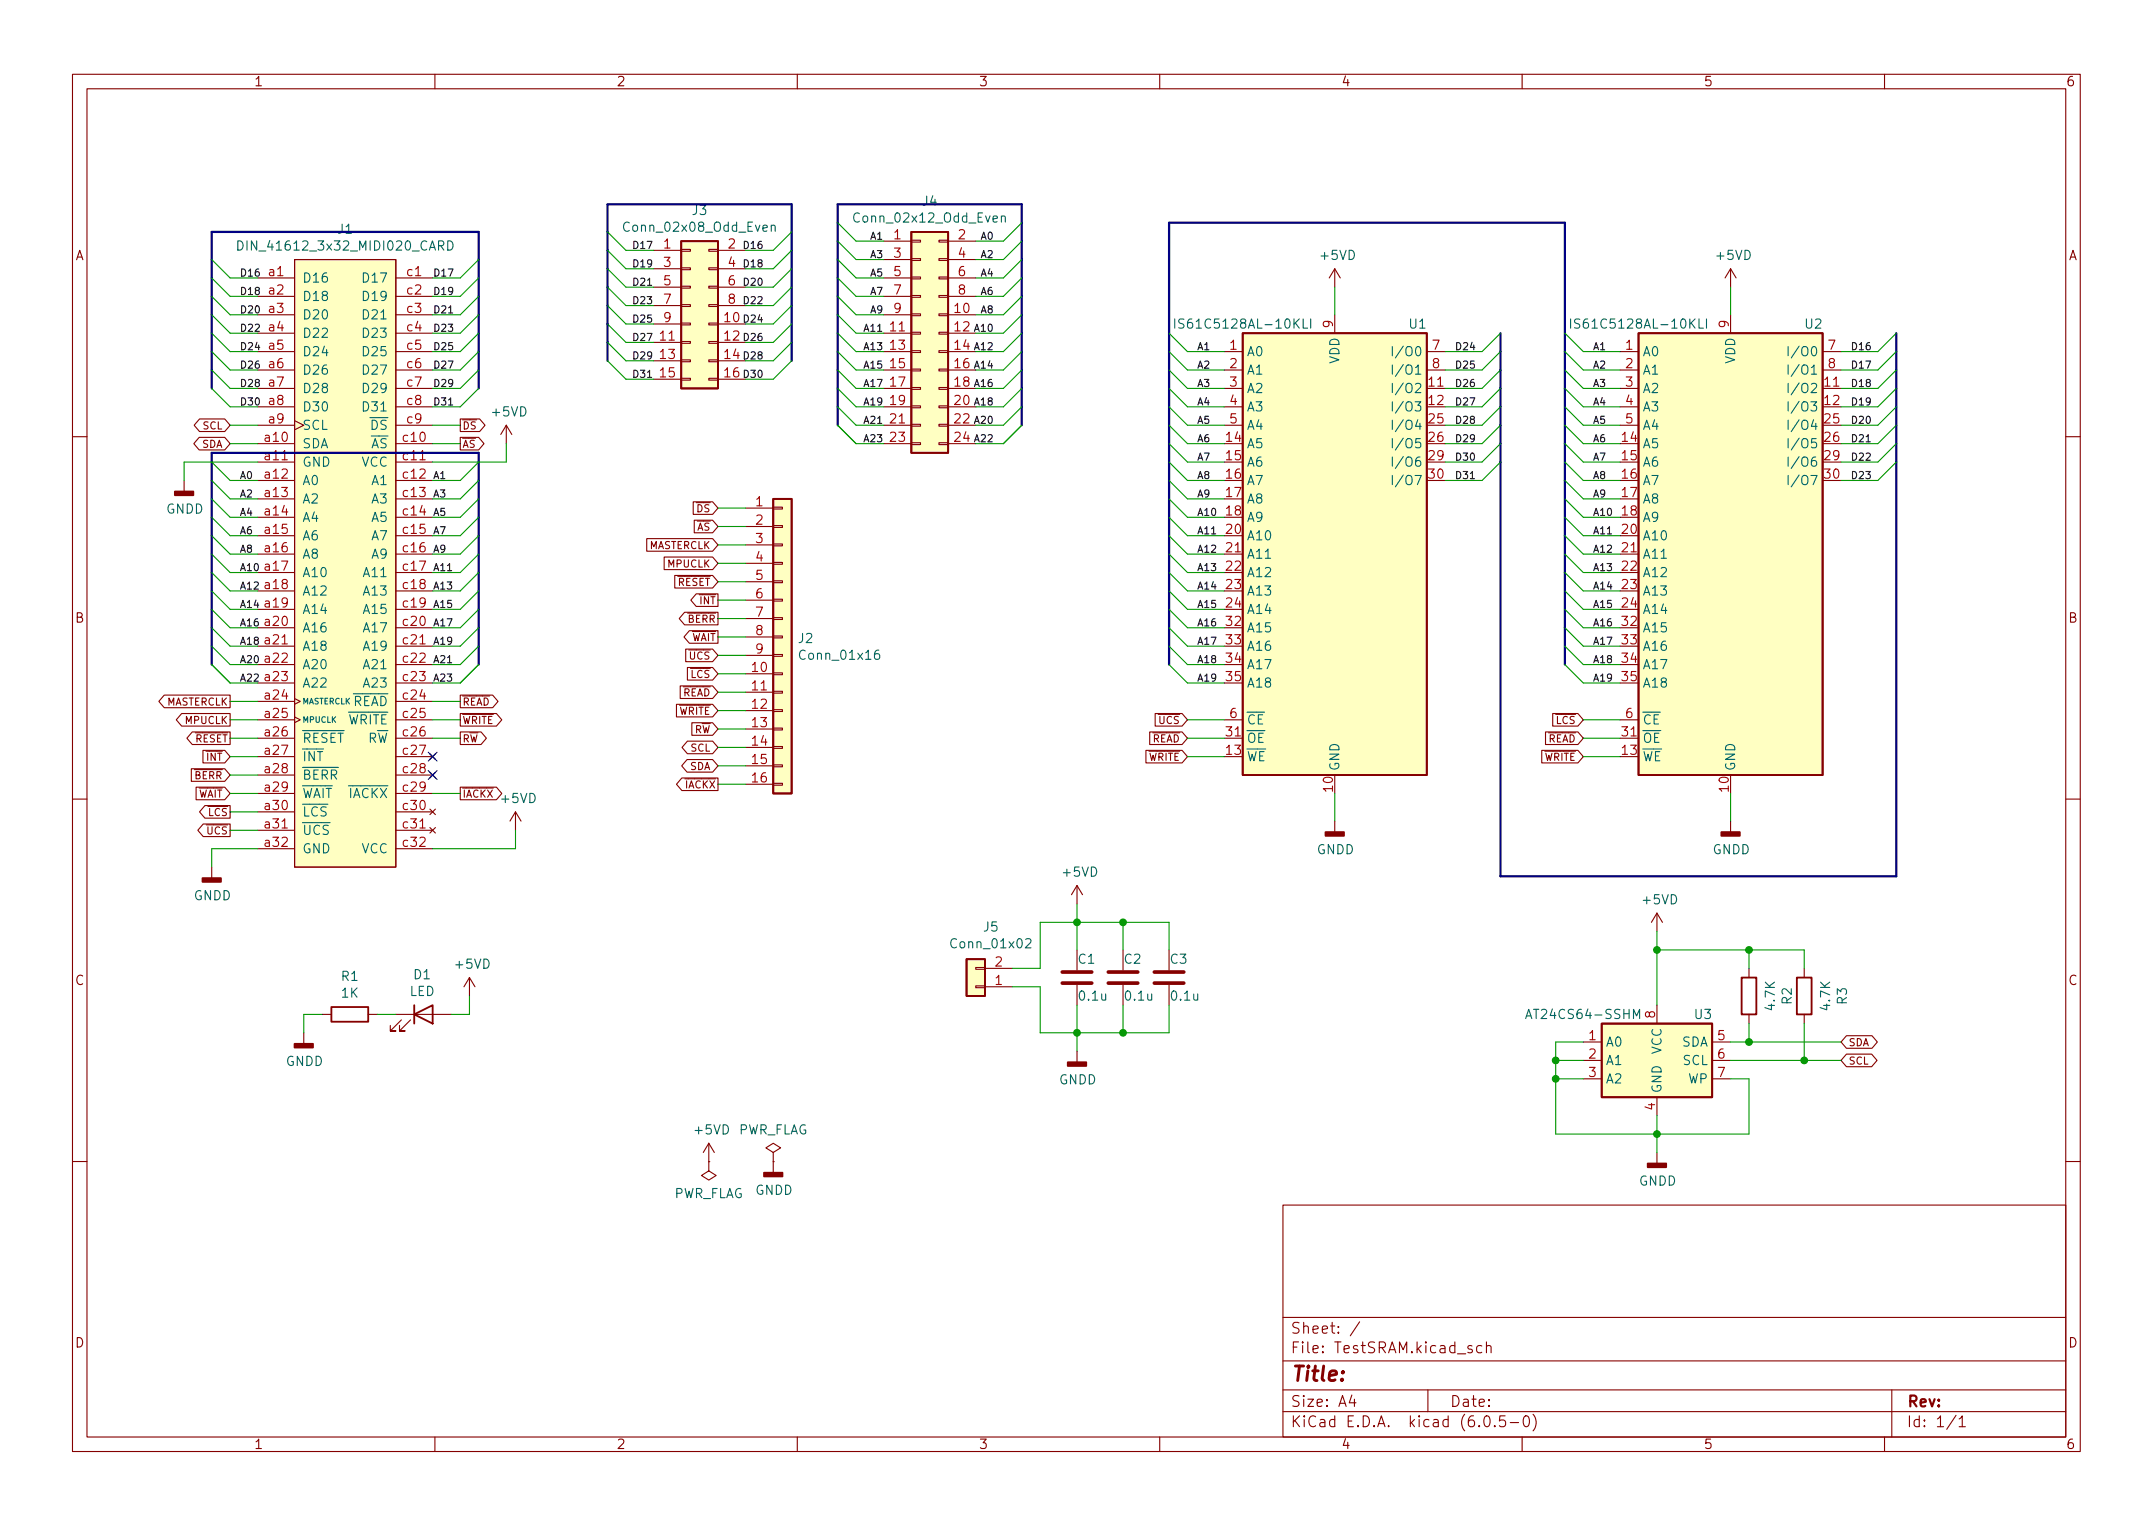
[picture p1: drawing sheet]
<svg xmlns="http://www.w3.org/2000/svg" width="297mm" height="210mm" viewBox="0 0 297 210" stroke-linecap="round" stroke-linejoin="round" font-family="sans-serif">
<defs><g id="words">
<text font-size="2.8" fill="#840000" x="178" y="190.6">Title:</text>
<g font-size="2.1" fill="#840000">
<text x="178" y="184">Sheet: /</text>
<text x="178" y="186.7">File: TestSRAM.kicad_sch</text>
<text x="178" y="196.9">KiCad E.D.A. kicad (6.0.5-0)</text>
<text x="178" y="194.1">Size: A4</text>
<text x="200" y="194.1">Date:</text>
<text x="263" y="194.1">Rev:</text>
<text x="263" y="196.9">Id: 1/1</text>
</g>
<g font-size="1.8" fill="#840000">
<text x="35" y="11.9">1</text>
<text x="85" y="11.9">2</text>
<text x="135" y="11.9">3</text>
<text x="185" y="11.9">4</text>
<text x="235" y="11.9">5</text>
<text x="285" y="11.9">6</text>
<text x="10.3" y="35.9">A</text>
<text x="285.3" y="35.9">A</text>
<text x="10.3" y="85.9">B</text>
<text x="285.3" y="85.9">B</text>
<text x="10.3" y="135.9">C</text>
<text x="285.3" y="135.9">C</text>
<text x="10.3" y="185.9">D</text>
<text x="285.3" y="185.9">D</text>
<text x="35" y="199.9">1</text>
<text x="85" y="199.9">2</text>
<text x="135" y="199.9">3</text>
<text x="185" y="199.9">4</text>
<text x="235" y="199.9">5</text>
<text x="285" y="199.9">6</text>
</g>
<g font-size="1.8" fill="#006464">
<text x="95.5" y="29.7">J3</text>
<text x="127.3" y="28.4">J4</text>
<text x="33.8" y="34.6">DIN_41612_3x32_MIDI020_CARD</text>
<text x="46.6" y="32.3">J1</text>
<text x="86.4" y="32">Conn_02x08_Odd_Even</text>
<text x="118.2" y="30.7">Conn_02x12_Odd_Even</text>
<text x="182.3" y="35.9">+5VD</text>
<text x="236.9" y="35.9">+5VD</text>
<text x="41.7" y="39">D16</text>
<text x="41.7" y="41.5">D18</text>
<text x="50.3" y="39">D17</text>
<text x="50.3" y="41.5">D19</text>
<text x="41.7" y="44.1">D20</text>
<text x="41.7" y="46.6">D22</text>
<text x="50.3" y="44.1">D21</text>
<text x="50.3" y="46.6">D23</text>
<text x="163.1" y="45.3">IS61C5128AL-10KLI</text>
<text x="194.4" y="45.3">U1</text>
<text x="217.8" y="45.3">IS61C5128AL-10KLI</text>
<text x="249.1" y="45.3">U2</text>
<text x="41.7" y="49.1">D24</text>
<text x="41.7" y="51.7">D26</text>
<text x="50.3" y="49.1">D25</text>
<text x="50.3" y="51.7">D27</text>
<text x="172" y="49.1">A0</text>
<text x="172" y="51.7">A1</text>
<text x="184.8" y="50.2" transform="rotate(-90 184.8 50.2)">VDD</text>
<text x="193" y="51.7">I/O1</text>
<text x="226.6" y="49.1">A0</text>
<text x="226.6" y="51.7">A1</text>
<text x="239.4" y="50.2" transform="rotate(-90 239.4 50.2)">VDD</text>
<text x="247.6" y="51.7">I/O1</text>
<text x="41.7" y="54.2">D28</text>
<text x="41.7" y="56.8">D30</text>
<text x="41.7" y="59.3">SCL</text>
<text x="49.8" y="59.3">~{DS}</text>
<text x="50.3" y="54.2">D29</text>
<text x="50.3" y="56.8">D31</text>
<text x="68" y="57.4">+5VD</text>
<text x="172" y="54.2">A2</text>
<text x="172" y="56.8">A3</text>
<text x="172" y="59.3">A4</text>
<text x="193" y="59.3">I/O4</text>
<text x="226.6" y="54.2">A2</text>
<text x="226.6" y="56.8">A3</text>
<text x="226.6" y="59.3">A4</text>
<text x="247.6" y="59.3">I/O4</text>
<text x="41.7" y="61.8">SDA</text>
<text x="41.7" y="64.4">GND</text>
<text x="49.8" y="61.8">~{AS}</text>
<text x="49.9" y="64.4">VCC</text>
<text x="172" y="61.8">A5</text>
<text x="172" y="64.4">A6</text>
<text x="226.6" y="61.8">A5</text>
<text x="226.6" y="64.4">A6</text>
<text x="22.9" y="70.9">GNDD</text>
<text x="41.7" y="66.9">A0</text>
<text x="41.7" y="69.5">A2</text>
<text x="51.3" y="66.9">A1</text>
<text x="51.3" y="69.5">A3</text>
<text x="172" y="66.9">A7</text>
<text x="172" y="69.5">A8</text>
<text x="226.6" y="66.9">A7</text>
<text x="226.6" y="69.5">A8</text>
<text x="41.7" y="72">A4</text>
<text x="41.7" y="74.5">A6</text>
<text x="41.7" y="77.1">A8</text>
<text x="51.3" y="72">A5</text>
<text x="51.3" y="74.5">A7</text>
<text x="51.3" y="77.1">A9</text>
<text x="172" y="72">A9</text>
<text x="172" y="74.5">A10</text>
<text x="172" y="77.1">A11</text>
<text x="226.6" y="72">A9</text>
<text x="226.6" y="74.5">A10</text>
<text x="226.6" y="77.1">A11</text>
<text x="41.7" y="79.6">A10</text>
<text x="41.7" y="82.2">A12</text>
<text x="50.3" y="79.6">A11</text>
<text x="50.3" y="82.2">A13</text>
<text x="172" y="79.6">A12</text>
<text x="172" y="82.2">A13</text>
<text x="226.6" y="79.6">A12</text>
<text x="226.6" y="82.2">A13</text>
<text x="41.7" y="84.7">A14</text>
<text x="41.7" y="87.2">A16</text>
<text x="41.7" y="89.8">A18</text>
<text x="50.3" y="84.7">A15</text>
<text x="50.3" y="87.2">A17</text>
<text x="50.3" y="89.8">A19</text>
<text x="110.2" y="88.7">J2</text>
<text x="172" y="84.7">A14</text>
<text x="172" y="87.2">A15</text>
<text x="172" y="89.8">A16</text>
<text x="226.6" y="84.7">A14</text>
<text x="226.6" y="87.2">A15</text>
<text x="226.6" y="89.8">A16</text>
<text x="41.7" y="92.3">A20</text>
<text x="41.7" y="94.9">A22</text>
<text x="50.3" y="92.3">A21</text>
<text x="50.3" y="94.9">A23</text>
<text x="110.6" y="91">Conn_01x16</text>
<text x="172" y="92.3">A17</text>
<text x="172" y="94.9">A18</text>
<text x="226.6" y="92.3">A17</text>
<text x="226.6" y="94.9">A18</text>
<text x="46.5" y="99.9">~{WRITE}</text>
<text x="47.2" y="97.4">~{READ}</text>
<text x="172" y="99.9">~{CE}</text>
<text x="226.6" y="99.9">~{CE}</text>
<text x="41.7" y="102.5">~{RESET}R~{W}</text>
<text x="41.7" y="105">~{INT}</text>
<text x="41.7" y="107.6">~{BERR}</text>
<text x="172" y="105">~{WE}</text>
<text x="172" y="102.5">~{OE}</text>
<text x="184.8" y="106.4" transform="rotate(-90 184.8 106.4)">GND</text>
<text x="226.6" y="105">~{WE}</text>
<text x="226.6" y="102.5">~{OE}</text>
<text x="239.4" y="106.4" transform="rotate(-90 239.4 106.4)">GND</text>
<text x="41.7" y="110.1">~{WAIT}</text>
<text x="41.7" y="112.6">~{LCS}</text>
<text x="46.7" y="110.1">~{IACKX}</text>
<text x="69.3" y="110.8">+5VD</text>
<text x="41.7" y="117.7">GND</text>
<text x="49.9" y="117.7">VCC</text>
<text x="181.6" y="117.9">GNDD</text>
<text x="236.3" y="117.9">GNDD</text>
<text x="26.7" y="124.2">GNDD</text>
<text x="146.7" y="120.9">+5VD</text>
<text x="226.7" y="124.8">+5VD</text>
<text x="131.5" y="130.8">Conn_01x02</text>
<text x="135.7" y="128.5">J5</text>
<text x="47.1" y="135.3">R1</text>
<text x="47.1" y="137.6">1K</text>
<text x="56.5" y="137.4">LED</text>
<text x="57.1" y="135.1">D1</text>
<text x="62.9" y="133.6">+5VD</text>
<text x="148.8" y="133">C1</text>
<text x="155.1" y="133">C2</text>
<text x="161.5" y="133">C3</text>
<text x="149" y="138">0.1u</text>
<text x="155.3" y="138">0.1u</text>
<text x="161.7" y="138">0.1u</text>
<text x="211.2" y="140.6">AT24CS64-SSHM</text>
<text x="233.8" y="140.6">U3</text>
<text x="244.9" y="139.3" transform="rotate(-90 244.9 139.3)">4.7K</text>
<text x="247.2" y="138.5" transform="rotate(-90 247.2 138.5)">R2</text>
<text x="252.5" y="139.3" transform="rotate(-90 252.5 139.3)">4.7K</text>
<text x="254.8" y="138.5" transform="rotate(-90 254.8 138.5)">R3</text>
<text x="39.4" y="147.1">GNDD</text>
<text x="146.1" y="149.6">GNDD</text>
<text x="221.5" y="144.4">A0</text>
<text x="221.5" y="146.9">A1</text>
<text x="221.5" y="149.5">A2</text>
<text x="229.2" y="145.5" transform="rotate(-90 229.2 145.5)">VCC</text>
<text x="232" y="144.4">SDA</text>
<text x="232.2" y="146.9">SCL</text>
<text x="232.9" y="149.5">WP</text>
<text x="229.2" y="150.9" transform="rotate(-90 229.2 150.9)">GND</text>
<text x="95.9" y="156.5">+5VD</text>
<text x="101.7" y="156.5">PWR_FLAG</text>
<text x="92.8" y="165.3">PWR_FLAG</text>
<text x="104.2" y="164.8">GNDD</text>
<text x="226.1" y="163.6">GNDD</text>
</g>
<g font-size="1.8" fill="#a90000">
<text x="91.6" y="34.3">1</text>
<text x="100.5" y="34.3">2</text>
<text x="123.3" y="33">1</text>
<text x="123.3" y="35.6">3</text>
<text x="132.2" y="33">2</text>
<text x="132.2" y="35.6">4</text>
<text x="37.1" y="38.1">a1</text>
<text x="37.1" y="40.6">a2</text>
<text x="56.2" y="38.1">c1</text>
<text x="56.2" y="40.6">c2</text>
<text x="91.6" y="36.8">3</text>
<text x="91.6" y="39.4">5</text>
<text x="91.6" y="41.9">7</text>
<text x="100.5" y="36.8">4</text>
<text x="100.5" y="39.4">6</text>
<text x="100.5" y="41.9">8</text>
<text x="123.3" y="38.1">5</text>
<text x="123.3" y="40.6">7</text>
<text x="132.2" y="38.1">6</text>
<text x="132.2" y="40.6">8</text>
<text x="37.1" y="43.2">a3</text>
<text x="37.1" y="45.7">a4</text>
<text x="56.2" y="43.2">c3</text>
<text x="56.2" y="45.7">c4</text>
<text x="91.1" y="47">11</text>
<text x="91.6" y="44.4">9</text>
<text x="100" y="44.4">10</text>
<text x="100" y="47">12</text>
<text x="122.8" y="45.7">11</text>
<text x="123.3" y="43.2">9</text>
<text x="131.7" y="43.2">10</text>
<text x="131.7" y="45.7">12</text>
<text x="183.9" y="45.2" transform="rotate(-90 183.9 45.2)">9</text>
<text x="238.5" y="45.2" transform="rotate(-90 238.5 45.2)">9</text>
<text x="37.1" y="48.3">a5</text>
<text x="37.1" y="50.8">a6</text>
<text x="37.1" y="53.3">a7</text>
<text x="56.2" y="48.3">c5</text>
<text x="56.2" y="50.8">c6</text>
<text x="56.2" y="53.3">c7</text>
<text x="91.1" y="49.5">13</text>
<text x="91.1" y="52.1">15</text>
<text x="100" y="49.5">14</text>
<text x="100" y="52.1">16</text>
<text x="122.8" y="48.3">13</text>
<text x="122.8" y="50.8">15</text>
<text x="122.8" y="53.3">17</text>
<text x="131.7" y="48.3">14</text>
<text x="131.7" y="50.8">16</text>
<text x="131.7" y="53.3">18</text>
<text x="169.7" y="48.3">1</text>
<text x="169.7" y="50.8">2</text>
<text x="169.7" y="53.3">3</text>
<text x="197.1" y="53.3">11</text>
<text x="197.6" y="48.3">7</text>
<text x="197.6" y="50.8">8</text>
<text x="224.3" y="48.3">1</text>
<text x="224.3" y="50.8">2</text>
<text x="224.3" y="53.3">3</text>
<text x="251.7" y="53.3">11</text>
<text x="252.2" y="48.3">7</text>
<text x="252.2" y="50.8">8</text>
<text x="37.1" y="55.9">a8</text>
<text x="37.1" y="58.4">a9</text>
<text x="56.2" y="55.9">c8</text>
<text x="56.2" y="58.4">c9</text>
<text x="122.8" y="55.9">19</text>
<text x="122.8" y="58.4">21</text>
<text x="131.7" y="55.9">20</text>
<text x="131.7" y="58.4">22</text>
<text x="169.7" y="55.9">4</text>
<text x="169.7" y="58.4">5</text>
<text x="197.1" y="55.9">12</text>
<text x="197.1" y="58.4">25</text>
<text x="224.3" y="55.9">4</text>
<text x="224.3" y="58.4">5</text>
<text x="251.7" y="55.9">12</text>
<text x="251.7" y="58.4">25</text>
<text x="36.6" y="61">a10</text>
<text x="36.6" y="63.5">a11</text>
<text x="55.7" y="61">c10</text>
<text x="55.7" y="63.5">c11</text>
<text x="122.8" y="61">23</text>
<text x="131.7" y="61">24</text>
<text x="169.2" y="61">14</text>
<text x="169.2" y="63.5">15</text>
<text x="197.1" y="61">26</text>
<text x="197.1" y="63.5">29</text>
<text x="223.8" y="61">14</text>
<text x="223.8" y="63.5">15</text>
<text x="251.7" y="61">26</text>
<text x="251.7" y="63.5">29</text>
<text x="36.6" y="66">a12</text>
<text x="36.6" y="68.6">a13</text>
<text x="36.6" y="71.1">a14</text>
<text x="55.7" y="66">c12</text>
<text x="55.7" y="68.6">c13</text>
<text x="55.7" y="71.1">c14</text>
<text x="104.3" y="69.8">1</text>
<text x="169.2" y="66">16</text>
<text x="169.2" y="68.6">17</text>
<text x="169.2" y="71.1">18</text>
<text x="197.1" y="66">30</text>
<text x="223.8" y="66">16</text>
<text x="223.8" y="68.6">17</text>
<text x="223.8" y="71.1">18</text>
<text x="251.7" y="66">30</text>
<text x="36.6" y="73.7">a15</text>
<text x="36.6" y="76.2">a16</text>
<text x="55.7" y="73.7">c15</text>
<text x="55.7" y="76.2">c16</text>
<text x="104.3" y="72.4">2</text>
<text x="104.3" y="74.9">3</text>
<text x="104.3" y="77.5">4</text>
<text x="169.2" y="73.7">20</text>
<text x="169.2" y="76.2">21</text>
<text x="223.8" y="73.7">20</text>
<text x="223.8" y="76.2">21</text>
<text x="36.6" y="78.7">a17</text>
<text x="36.6" y="81.3">a18</text>
<text x="36.6" y="83.8">a19</text>
<text x="55.7" y="78.7">c17</text>
<text x="55.7" y="81.3">c18</text>
<text x="55.7" y="83.8">c19</text>
<text x="104.3" y="80">5</text>
<text x="104.3" y="82.5">6</text>
<text x="169.2" y="78.7">22</text>
<text x="169.2" y="81.3">23</text>
<text x="169.2" y="83.8">24</text>
<text x="223.8" y="78.7">22</text>
<text x="223.8" y="81.3">23</text>
<text x="223.8" y="83.8">24</text>
<text x="36.6" y="86.4">a20</text>
<text x="36.6" y="88.9">a21</text>
<text x="55.7" y="86.4">c20</text>
<text x="55.7" y="88.9">c21</text>
<text x="104.3" y="85.1">7</text>
<text x="104.3" y="87.6">8</text>
<text x="169.2" y="86.4">32</text>
<text x="169.2" y="88.9">33</text>
<text x="223.8" y="86.4">32</text>
<text x="223.8" y="88.9">33</text>
<text x="36.6" y="91.4">a22</text>
<text x="36.6" y="94">a23</text>
<text x="55.7" y="91.4">c22</text>
<text x="55.7" y="94">c23</text>
<text x="103.8" y="92.7">10</text>
<text x="103.8" y="95.2">11</text>
<text x="104.3" y="90.2">9</text>
<text x="169.2" y="91.4">34</text>
<text x="169.2" y="94">35</text>
<text x="223.8" y="91.4">34</text>
<text x="223.8" y="94">35</text>
<text x="36.6" y="96.5">a24</text>
<text x="36.6" y="99.1">a25</text>
<text x="36.6" y="101.6">a26</text>
<text x="55.7" y="96.5">c24</text>
<text x="55.7" y="99.1">c25</text>
<text x="55.7" y="101.6">c26</text>
<text x="103.8" y="97.8">12</text>
<text x="103.8" y="100.3">13</text>
<text x="169.2" y="101.6">31</text>
<text x="169.7" y="99.1">6</text>
<text x="223.8" y="101.6">31</text>
<text x="224.3" y="99.1">6</text>
<text x="36.6" y="104.1">a27</text>
<text x="36.6" y="106.7">a28</text>
<text x="55.7" y="104.1">c27</text>
<text x="55.7" y="106.7">c28</text>
<text x="103.8" y="102.9">14</text>
<text x="103.8" y="105.4">15</text>
<text x="103.8" y="107.9">16</text>
<text x="169.2" y="104.1">13</text>
<text x="223.8" y="104.1">13</text>
<text x="36.6" y="109.2">a29</text>
<text x="36.6" y="111.8">a30</text>
<text x="55.7" y="109.2">c29</text>
<text x="55.7" y="111.8">c30</text>
<text x="183.9" y="109.2" transform="rotate(-90 183.9 109.2)">10</text>
<text x="238.5" y="109.2" transform="rotate(-90 238.5 109.2)">10</text>
<text x="36.6" y="114.3">a31</text>
<text x="36.6" y="116.8">a32</text>
<text x="55.7" y="114.3">c31</text>
<text x="55.7" y="116.8">c32</text>
<text x="137.3" y="135.9">1</text>
<text x="137.3" y="133.3">2</text>
<text x="219.2" y="143.5">1</text>
<text x="228.3" y="140.4" transform="rotate(-90 228.3 140.4)">8</text>
<text x="237" y="143.5">5</text>
<text x="219.2" y="146">2</text>
<text x="219.2" y="148.6">3</text>
<text x="237" y="146">6</text>
<text x="237" y="148.6">7</text>
<text x="228.3" y="153.1" transform="rotate(-90 228.3 153.1)">4</text>
</g>
<g font-size="1.4" fill="#0f0f0f">
<text x="87.6" y="34.3">D17</text>
<text x="102.9" y="34.3">D16</text>
<text x="120.2" y="35.6">A3</text>
<text x="120.2" y="33.1">A1</text>
<text x="135.4" y="35.6">A2</text>
<text x="135.4" y="33.1">A0</text>
<text x="33" y="40.7">D18</text>
<text x="33" y="38.1">D16</text>
<text x="59.7" y="40.7">D19</text>
<text x="59.7" y="38.1">D17</text>
<text x="87.6" y="36.9">D19</text>
<text x="87.6" y="39.4">D21</text>
<text x="87.6" y="42">D23</text>
<text x="102.9" y="39.4">D20</text>
<text x="102.9" y="42">D22</text>
<text x="102.9" y="36.9">D18</text>
<text x="120.2" y="38.1">A5</text>
<text x="120.2" y="40.7">A7</text>
<text x="135.4" y="40.7">A6</text>
<text x="135.4" y="38.1">A4</text>
<text x="33" y="45.8">D22</text>
<text x="33" y="43.2">D20</text>
<text x="59.7" y="43.2">D21</text>
<text x="59.7" y="45.8">D23</text>
<text x="87.6" y="47">D27</text>
<text x="87.6" y="44.5">D25</text>
<text x="102.9" y="47">D26</text>
<text x="102.9" y="44.5">D24</text>
<text x="119.4" y="45.8">A11</text>
<text x="120.2" y="43.2">A9</text>
<text x="134.6" y="45.8">A10</text>
<text x="135.4" y="43.2">A8</text>
<text x="33" y="48.3">D24</text>
<text x="33" y="50.8">D26</text>
<text x="33" y="53.4">D28</text>
<text x="59.7" y="53.4">D29</text>
<text x="59.7" y="50.8">D27</text>
<text x="59.7" y="48.3">D25</text>
<text x="87.6" y="52.1">D31</text>
<text x="87.6" y="49.6">D29</text>
<text x="102.9" y="52.1">D30</text>
<text x="102.9" y="49.6">D28</text>
<text x="119.4" y="48.3">A13</text>
<text x="119.4" y="50.8">A15</text>
<text x="119.4" y="53.4">A17</text>
<text x="134.6" y="48.3">A12</text>
<text x="134.6" y="53.4">A16</text>
<text x="134.6" y="50.8">A14</text>
<text x="165.1" y="53.4">A3</text>
<text x="165.1" y="50.8">A2</text>
<text x="165.1" y="48.3">A1</text>
<text x="200.7" y="53.4">D26</text>
<text x="200.7" y="50.8">D25</text>
<text x="200.7" y="48.3">D24</text>
<text x="219.7" y="48.3">A1</text>
<text x="219.7" y="50.8">A2</text>
<text x="219.7" y="53.4">A3</text>
<text x="255.3" y="48.3">D16</text>
<text x="255.3" y="53.4">D18</text>
<text x="255.3" y="50.8">D17</text>
<text x="33" y="55.9">D30</text>
<text x="59.7" y="55.9">D31</text>
<text x="119.4" y="55.9">A19</text>
<text x="119.4" y="58.5">A21</text>
<text x="134.6" y="58.5">A20</text>
<text x="134.6" y="55.9">A18</text>
<text x="165.1" y="55.9">A4</text>
<text x="165.1" y="58.5">A5</text>
<text x="200.7" y="55.9">D27</text>
<text x="200.7" y="58.5">D28</text>
<text x="219.7" y="58.5">A5</text>
<text x="219.7" y="55.9">A4</text>
<text x="255.3" y="55.9">D19</text>
<text x="255.3" y="58.5">D20</text>
<text x="119.4" y="61">A23</text>
<text x="134.6" y="61">A22</text>
<text x="165.1" y="63.5">A7</text>
<text x="165.1" y="61">A6</text>
<text x="200.7" y="61">D29</text>
<text x="200.7" y="63.5">D30</text>
<text x="219.7" y="63.5">A7</text>
<text x="219.7" y="61">A6</text>
<text x="255.3" y="63.5">D22</text>
<text x="255.3" y="61">D21</text>
<text x="33" y="71.2">A4</text>
<text x="33" y="68.6">A2</text>
<text x="33" y="66.1">A0</text>
<text x="59.7" y="68.6">A3</text>
<text x="59.7" y="66.1">A1</text>
<text x="59.7" y="71.2">A5</text>
<text x="165.1" y="66.1">A8</text>
<text x="165.1" y="68.6">A9</text>
<text x="165.1" y="71.2">A10</text>
<text x="200.7" y="66.1">D31</text>
<text x="219.7" y="68.6">A9</text>
<text x="219.7" y="66.1">A8</text>
<text x="219.7" y="71.2">A10</text>
<text x="255.3" y="66.1">D23</text>
<text x="33" y="76.2">A8</text>
<text x="33" y="73.7">A6</text>
<text x="59.7" y="76.2">A9</text>
<text x="59.7" y="73.7">A7</text>
<text x="165.1" y="73.7">A11</text>
<text x="165.1" y="76.2">A12</text>
<text x="219.7" y="76.2">A12</text>
<text x="219.7" y="73.7">A11</text>
<text x="33" y="81.3">A12</text>
<text x="33" y="83.9">A14</text>
<text x="33" y="78.8">A10</text>
<text x="59.7" y="78.8">A11</text>
<text x="59.7" y="83.9">A15</text>
<text x="59.7" y="81.3">A13</text>
<text x="165.1" y="78.8">A13</text>
<text x="165.1" y="81.3">A14</text>
<text x="165.1" y="83.9">A15</text>
<text x="219.7" y="83.9">A15</text>
<text x="219.7" y="78.8">A13</text>
<text x="219.7" y="81.3">A14</text>
<text x="33" y="86.4">A16</text>
<text x="33" y="88.9">A18</text>
<text x="59.7" y="86.4">A17</text>
<text x="59.7" y="88.9">A19</text>
<text x="165.1" y="86.4">A16</text>
<text x="165.1" y="88.9">A17</text>
<text x="219.7" y="86.4">A16</text>
<text x="219.7" y="88.9">A17</text>
<text x="33" y="94">A22</text>
<text x="33" y="91.5">A20</text>
<text x="59.7" y="91.5">A21</text>
<text x="59.7" y="94">A23</text>
<text x="165.1" y="91.5">A18</text>
<text x="165.1" y="94">A19</text>
<text x="219.7" y="94">A19</text>
<text x="219.7" y="91.5">A18</text>
</g>
<g font-size="1.4" fill="#840000">
<text x="28" y="59.2">SCL</text>
<text x="63.7" y="59.2">~{DS}</text>
<text x="27.8" y="61.8">SDA</text>
<text x="63.7" y="61.8">~{AS}</text>
<text x="95.1" y="70.7">~{DS}</text>
<text x="89.4" y="75.7">MASTERCLK</text>
<text x="95.1" y="73.2">~{AS}</text>
<text x="92.2" y="78.3">MPUCLK</text>
<text x="92.4" y="80.8">~{RESET}</text>
<text x="95.5" y="83.4">~{INT}</text>
<text x="93.8" y="85.9">~{BERR}</text>
<text x="94.2" y="88.4">~{WAIT}</text>
<text x="94.1" y="91">~{UCS}</text>
<text x="94.2" y="93.5">~{LCS}</text>
<text x="22.8" y="97.3">MASTERCLK</text>
<text x="25.6" y="99.9">MPUCLK</text>
<text x="63.7" y="97.3">~{READ}</text>
<text x="63.7" y="99.9">~{WRITE}</text>
<text x="92.6" y="98.6">~{WRITE}</text>
<text x="93.1" y="96.1">~{READ}</text>
<text x="94.7" y="101.1">R~{W}</text>
<text x="158.9" y="99.9">~{UCS}</text>
<text x="213.6" y="99.9">~{LCS}</text>
<text x="25.8" y="107.5">~{BERR}</text>
<text x="25.8" y="102.4">~{RESET}</text>
<text x="27.5" y="105">~{INT}</text>
<text x="63.7" y="102.4">R~{W}</text>
<text x="95.2" y="106.2">SDA</text>
<text x="95.3" y="103.7">SCL</text>
<text x="157.3" y="105">~{WRITE}</text>
<text x="157.9" y="102.4">~{READ}</text>
<text x="211.9" y="105">~{WRITE}</text>
<text x="212.5" y="102.4">~{READ}</text>
<text x="26.2" y="110">~{WAIT}</text>
<text x="27.7" y="112.6">~{LCS}</text>
<text x="63.7" y="110">~{IACKX}</text>
<text x="93.4" y="108.8">~{IACKX}</text>
<text x="27.5" y="115.1">~{UCS}</text>
<text x="255" y="144.3">SDA</text>
<text x="255" y="146.9">SCL</text>
</g>
<g font-size="1.1" fill="#006464">
<text x="41.7" y="97.2">MASTERCLK</text>
<text x="41.7" y="99.7">MPUCLK</text>
</g>
</g></defs>
<g fill="none" stroke="#840000" stroke-width=".15">
<path d="M10 10.2h277v190.1h-277zM12 12.2h273v186.1h-273zM60 10.2v2M110 10.2v2M160 10.2v2M210 10.2v2M260 10.2v2M35.6 38.3h5M40.6 35.8h14v83.8h-14zM54.6 38.3h5.1M90.2 34.5h3.8M90.2 37.1h3.8"/>
<path d="M90.2 39.6h3.8M94 39.5h1.2v.2h-1.2zM94 37h1.2v.2h-1.2zM94 34.4h1.2v.3h-1.2zM97.8 39.5h1.3v.2h-1.3zM97.8 37h1.3v.2h-1.3zM97.8 34.4h1.3v.3h-1.3zM99.1 34.5h3.8M99.1 37.1h3.8M99.1 39.6h3.8M121.9 33.3h3.8M121.9 35.8h3.8"/>
<path d="M121.9 38.3h3.8M125.7 38.2h1.3v.3h-1.3zM125.7 35.7h1.3v.2h-1.3zM125.7 33.1h1.3v.3h-1.3zM129.5 38.2h1.3v.3h-1.3zM129.5 35.7h1.3v.2h-1.3zM129.5 33.1h1.3v.3h-1.3zM130.8 33.3h3.8M130.8 35.8h3.8M130.8 38.3h3.8M184.1 37.1v2.5M184.1 37.1l-.7 1.2"/>
<path d="M184.1 37.1l.8 1.2M238.8 37.1l-.8 1.2M238.8 37.1v2.5M238.8 37.1l.7 1.2M27.5 57.8h3.5l.7 .9-.7 .8h-3.5l-.7-.8zM35.6 48.5h5M35.6 53.6h5M35.6 51h5M35.6 56.1h5M35.6 58.7h5M35.6 43.4h5M35.6 46h5"/>
<path d="M35.6 40.9h5M40.6 58l1.3 .7-1.3 .6M54.6 48.5h5.1M54.6 53.6h5.1M54.6 51h5.1M54.6 56.1h5.1M54.6 58.7h5.1M54.6 43.4h5.1M54.6 46h5.1M54.6 40.9h5.1M63.5 57.8h2.7l.7 .9-.7 .8h-2.7zM69.8 58.7l-.7 1.2"/>
<path d="M69.8 58.7v2.5M69.8 58.7l.8 1.2M90.2 44.7h3.8M90.2 47.2h3.8M90.2 49.8h3.8M90.2 52.3h3.8M90.2 42.2h3.8M94 52.2h1.2v.2h-1.2zM94 49.7h1.2v.2h-1.2zM94 47.1h1.2v.3h-1.2zM94 44.6h1.2v.2h-1.2zM94 42h1.2v.3h-1.2z"/>
<path d="M97.8 52.2h1.3v.2h-1.3zM97.8 49.7h1.3v.2h-1.3zM97.8 47.1h1.3v.3h-1.3zM97.8 44.6h1.3v.2h-1.3zM97.8 42h1.3v.3h-1.3zM99.1 44.7h3.8M99.1 47.2h3.8M99.1 49.8h3.8M99.1 52.3h3.8M99.1 42.2h3.8M121.9 48.5h3.8M121.9 53.6h3.8"/>
<path d="M121.9 51h3.8M121.9 56.1h3.8M121.9 58.7h3.8M121.9 43.4h3.8M121.9 46h3.8M121.9 40.9h3.8M125.7 58.5h1.3v.3h-1.3zM125.7 56h1.3v.3h-1.3zM125.7 53.5h1.3v.2h-1.3zM125.7 50.9h1.3v.3h-1.3zM125.7 48.4h1.3v.2h-1.3zM125.7 45.8h1.3v.3h-1.3z"/>
<path d="M125.7 43.3h1.3v.3h-1.3zM125.7 40.8h1.3v.2h-1.3zM129.5 58.5h1.3v.3h-1.3zM129.5 56h1.3v.3h-1.3zM129.5 53.5h1.3v.2h-1.3zM129.5 50.9h1.3v.3h-1.3zM129.5 48.4h1.3v.2h-1.3zM129.5 45.8h1.3v.3h-1.3zM129.5 43.3h1.3v.3h-1.3zM129.5 40.8h1.3v.2h-1.3zM130.8 48.5h3.8M130.8 53.6h3.8"/>
<path d="M130.8 51h3.8M130.8 56.1h3.8M130.8 58.7h3.8M130.8 43.4h3.8M130.8 46h3.8M130.8 40.9h3.8M168.9 48.5h2.5M168.9 53.6h2.5M168.9 51h2.5M168.9 56.1h2.5M168.9 58.7h2.5M184.1 43.4v2.6"/>
<path d="M196.8 48.5h2.6M196.8 53.6h2.6M196.8 51h2.6M223.5 48.5h2.6M223.5 53.6h2.6M223.5 51h2.6M223.5 56.1h2.6M223.5 58.7h2.6M238.8 43.4v2.6M251.5 48.5h2.5M251.5 53.6h2.5M251.5 51h2.5"/>
<path d="M10 60.2h2M25.4 66.3v1.5M27.5 60.3h3.5l.7 .9-.7 .9h-3.5l-.8-.9zM35.6 76.4h5M35.6 61.2h5M35.6 63.7h5M35.6 66.3h5M35.6 68.8h5M35.6 71.4h5M35.6 73.9h5M35.6 79h5M54.6 76.4h5.1"/>
<path d="M54.6 61.2h5.1M54.6 63.7h5.1M54.6 66.3h5.1M54.6 68.8h5.1M54.6 71.4h5.1M54.6 73.9h5.1M54.6 79h5.1M63.5 60.3h2.5l.8 .9-.8 .9h-2.5zM89.2 74.3h9.1l.8 .9-.8 .8h-9.1zM91.6 76.9h6.7l.8 .8-.8 .9h-6.7zM93.1 79.4h5.2l.8 .9-.8 .8h-5.2zM95.6 69.2h2.7l.8 .9-.8 .9h-2.7z"/>
<path d="M95.8 71.8h2.5l.8 .8-.8 .9h-2.5zM102.9 70.1h3.8M102.9 72.6h3.8M102.9 75.2h3.8M102.9 77.7h3.8M106.7 77.6h1.2v.2h-1.2zM106.7 75.1h1.2v.2h-1.2zM106.7 72.5h1.2v.3h-1.2zM106.7 70h1.2v.2h-1.2zM121.9 61.2h3.8M125.7 61.1h1.3v.2h-1.3zM129.5 61.1h1.3v.2h-1.3z"/>
<path d="M130.8 61.2h3.8M168.9 76.4h2.5M223.5 76.4h2.6M285 60.2h2M22.7 95.9h9v1.7h-9l-.8-.8zM25.1 98.4h6.6v1.8h-6.6l-.8-.9zM35.6 99.3h5M35.6 81.5h5M35.6 84.1h5M35.6 86.6h5M35.6 89.1h5M35.6 91.7h5"/>
<path d="M35.6 94.2h5M35.6 96.8h5M40.6 96.4l.8 .4-.8 .4M40.6 98.9l.8 .4-.8 .4M54.6 99.3h5.1M54.6 81.5h5.1M54.6 84.1h5.1M54.6 86.6h5.1M54.6 89.1h5.1M54.6 91.7h5.1M54.6 94.2h5.1M54.6 96.8h5.1"/>
<path d="M63.5 95.9h4.5l.7 .9-.7 .8h-4.5zM63.5 98.4h5l.7 .9-.7 .9h-5zM93.3 97.2h5l.8 .8-.8 .9h-5zM93.8 94.6h4.5l.8 .9-.8 .9h-4.5zM94.4 84.5h4.7v1.7h-4.7l-.7-.9zM94.6 89.6h3.7l.8 .8-.8 .9h-3.7zM94.8 92.1h3.5l.8 .9-.8 .8h-3.5zM95.1 87h4v1.7h-4l-.7-.8zM95.5 99.7h2.8l.8 .9-.8 .8h-2.8zM96.1 81.9h3v1.8h-3l-.8-.9zM102.9 93h3.8M102.9 95.5h3.8"/>
<path d="M102.9 98h3.8M102.9 80.3h3.8M102.9 82.8h3.8M102.9 85.3h3.8M102.9 87.9h3.8M102.9 90.4h3.8M106.7 97.9h1.2v.3h-1.2zM106.7 95.4h1.2v.2h-1.2zM106.7 92.8h1.2v.3h-1.2zM106.7 90.3h1.2v.2h-1.2zM106.7 87.8h1.2v.2h-1.2zM106.7 85.2h1.2v.3h-1.2z"/>
<path d="M106.7 82.7h1.2v.2h-1.2zM106.7 80.1h1.2v.3h-1.2zM159.4 98.4h3.7l.7 .9-.7 .9h-3.7zM168.9 99.3h2.5M214.2 98.4h3.5l.7 .9-.7 .9h-3.5zM223.5 99.3h2.6M10 110.2h2M26.4 106.1h4.6l.7 .8-.7 .9h-4.6zM26.5 101h5.2v1.7h-5.2l-.7-.9zM27.1 108.6h3.9l.7 .9-.7 .8h-3.9zM28 103.5h3l.7 .9-.7 .9h-3zM28 113.7h3.7v1.7h-3.7l-.7-.9z"/>
<path d="M28.3 111.1h3.4v1.8h-3.4l-.8-.9zM29.2 119.6v1.6M35.6 101.8h5M35.6 104.4h5M35.6 106.9h5M35.6 109.5h5M35.6 112h5M35.6 114.5h5M35.6 117.1h5M54.6 101.8h5.1M54.6 104.4h5.1M54.6 106.9h5.1"/>
<path d="M54.6 109.5h5.1M54.6 112h5.1M54.6 114.5h5.1M54.6 117.1h5.1M59.3 104l.8 .8M59.3 106.5l.8 .8M59.3 111.6l.8 .8M59.3 114.2l.8 .7M60.1 104l-.8 .8M60.1 106.5l-.8 .8M60.1 111.6l-.8 .8M60.1 114.2l-.8 .7"/>
<path d="M63.5 101h2.9l.7 .8-.7 .9h-2.9zM63.5 108.6h5l.7 .9-.7 .8h-5zM71.1 112l-.7 1.3M71.1 112v2.5M71.1 112l.8 1.3M94.1 107.3h5v1.8h-5l-.8-.9zM94.8 104.8h3.5l.8 .9-.8 .8h-3.5l-.8-.8zM94.8 102.3h3.5l.8 .8-.8 .9h-3.5l-.7-.9zM102.9 100.6h3.8M102.9 103.1h3.8M102.9 105.7h3.8M102.9 108.2h3.8"/>
<path d="M106.7 108.1h1.2v.2h-1.2zM106.7 105.5h1.2v.3h-1.2zM106.7 103h1.2v.2h-1.2zM106.7 100.5h1.2v.2h-1.2zM158.1 103.5h5l.7 .9-.7 .9h-5zM158.6 101h4.5l.7 .8-.7 .9h-4.5zM168.9 101.8h2.5M184.1 113.3v1.5M212.7 103.5h5l.7 .9-.7 .9h-5zM213.2 101h4.5l.7 .8-.7 .9h-4.5zM223.5 101.8h2.6M238.8 113.3v1.5"/>
<path d="M285 110.2h2M44.4 139.9h1.3M50.8 139.9h1.3M54.6 139.9h7.6M64.8 134.9l-.8 1.2M64.8 134.9v2.5M64.8 134.9l.7 1.2M134.6 133.5h1.3v.2h-1.3zM134.6 136h1.3v.3h-1.3zM135.9 136.1h3.8M135.9 133.6h3.8M148.6 122.2v2.5"/>
<path d="M148.6 131.1v2.8M148.6 135.9v2.8M148.6 122.2l-.8 1.2M148.6 122.2l.8 1.2M154.9 131.1v2.8M154.9 135.9v2.8M161.3 131.1v2.8M161.3 135.9v2.8M228.6 126v2.5M228.6 138.7v2.5M228.6 126l-.8 1.2M228.6 126l.8 1.2"/>
<path d="M241.3 133.6v1.3M241.3 139.9v1.3M248.9 133.6v1.3M248.9 139.9v1.3M41.9 142.5v1.5M55.4 140.7l-1.6 1.5h.8h-.8v-.7M56.6 140.7l-1.5 1.5h.8h-.8v-.7M97.8 157.7l-.8 1.3M97.8 157.7v2.6M97.8 157.7l.8 1.3M106.7 159l1-.6-1-.7-1 .7 1 .6v1.3M148.6 145v1.6"/>
<path d="M218.4 143.8h2.6M218.4 146.3h2.6M218.4 148.8h2.6M228.6 151.4v2.5M228.6 159v1.5M236.2 143.8h2.6M236.2 146.3h2.6M236.2 148.8h2.6M254.7 142.9h3.6l.7 .9-.7 .8h-3.6l-.7-.8zM254.7 145.4h3.5l.8 .9-.8 .9h-3.5l-.7-.9zM10 160.2h2M97.8 160.3v1.2l1 .7-1 .6-1-.6 1-.7"/>
<path d="M97.8 160.3h.1M106.7 160.3h.1M106.7 160.3v1.5M177 166.3h108v32h-108zM285 160.2h2M60 198.3v2M110 198.3v2M160 198.3v2M177 194.8h108M177 191.8h108M177 187.8h108M177 181.8h108"/>
<path d="M186.5 192.5l-.4 1h1M186.9 193v1M187.6 182.4l-1.3 1.9M197 191.8v3M203.1 185.7l-.4-.1-.2 .2 .1 .3 .5 .1v.1v.3h-.2h-.4M204.4 185.7l-.4-.1-.3 .3v.4l.2 .3h.1h.4M204.9 195.4a.36 .36 0 0 1 .6 .2 .77 .77 0 0 1-.4 1.2 1 1 0 0 1-.2-1.4zM205.1 185.8a.37 .37 0 0 1 .6 0v.8M205.1 185.1v1.5M206.2 196.7l.1 .1h-.1h-.1l.1-.1v.1M207.6 195.3h-.7v.7l.2-.1 .5 .1 .1 .2-.1 .5-.2 .1h-.3l-.2-.1M208.4 196.3h1.1"/>
<path d="M210 198.3v2M210.4 195.4a.36 .36 0 0 1 .5 .2 .77 .77 0 0 1-.4 1.2 1 1 0 0 1-.1-1.4zM211.5 195.1a1.72 1.72 0 0 1 0 2.3M260 198.3v2M261 191.8v6.5M269.9 195.3l-1.3 1.9M270.3 195.8l.4-.5v1.5M270.3 196.8h.9"/>
</g>
<g fill="#ffffc2" stroke="#ffffc2" stroke-width=".14">
<path d="M94 33.3h5.1v20.3h-5.1z"/>
<path d="M171.4 46h25.4v60.9h-25.4z"/>
<path d="M133.3 132.3h2.6v5.1h-2.6z"/>
<path d="M125.7 32h5.1v30.5h-5.1z"/>
<path d="M226.1 46h25.4v60.9h-25.4z"/>
<path d="M40.6 35.8h14v83.8h-14z"/>
<path d="M106.7 68.8h2.5v40.7h-2.5z"/>
<path d="M221 141.2h15.2v10.2h-15.2z"/>
</g>
<path d="M94 33.3h5.1v20.3h-5.1zM125.7 32h5.1v30.5h-5.1zM171.4 46h25.4v60.9h-25.4zM226.1 46h25.4v60.9h-25.4zM106.7 68.8h2.5v40.7h-2.5zM45.7 138.9h5.1v2.1h-5.1zM57.1 139.9l2.6-1.2v2.5zM57.1 138.7v2.5M133.3 132.3h2.6v5.1h-2.6zM240.3 134.9h2v5h-2zM247.9 134.9h2v5h-2zM221 141.2h15.2v10.2h-15.2z" fill="none" stroke="#840000" stroke-width=".25"/>
<g fill="none" stroke="#006464" stroke-width=".15">
<path d="M32.8 33.2a.64 .64 0 0 1 .7 .7 .64 .64 0 0 1-.7 .6zM61.8 33.2a.64 .64 0 0 1 .7 .7 .64 .64 0 0 1-.7 .6zM106.4 31.2l.2-.1h.3l.1 .8M106.4 31.1v.8M138.2 29.9l.1-.1 .3 .1 .1 .7M138.2 29.8v.8M162.1 44v1.3M163.3 44.1l-.4-.1-.2 .1v.4l.5 .2 .1 .3-.2 .3-.5-.1M179.8 44v1.3h.6M180.8 44v1.3M192.1 47.8v1.3M192.1 50.4v1.2"/>
<path d="M192.1 52.9v1.3M192.1 55.4v1.3M192.1 58v1.2M193.6 52.8l-1.1 1.7M193.6 55.4l-1.1 1.6M193.6 57.9l-1.1 1.6M193.6 47.8l-1.1 1.6M193.6 50.3l-1.1 1.6M194 53.1a.43 .43 0 0 1 .5-.2 .43 .43 0 0 1 .3 .4v.4a.42 .42 0 0 1-.4 .5 .42 .42 0 0 1-.4-.5zM194 55.6a.43 .43 0 0 1 .5-.2 .43 .43 0 0 1 .3 .5v.4a.42 .42 0 0 1-.4 .4 .42 .42 0 0 1-.4-.4zM194 48a.43 .43 0 0 1 .5-.2 .43 .43 0 0 1 .3 .4v.5a.42 .42 0 0 1-.4 .4 .42 .42 0 0 1-.4-.4zM195.2 55.4h.8l-.4 .5 .4 .1v.6l-.2 .1h-.4l-.2-.1"/>
<path d="M195.3 53l.2-.1h.3l.2 .1v.3v.1l-.8 .8h.8M195.5 47.9l.2-.1a.79 .79 0 0 1 0 1.3h-.1a.84 .84 0 0 1-.1-1.2zM216.7 44v1.3M218 44.1l-.5-.1-.2 .1v.4l.5 .2 .2 .3-.3 .3-.5-.1M234.4 44v1.3h.6M235.4 44v1.3M246.7 47.8v1.3M246.7 50.4v1.2M246.7 52.9v1.3M246.7 55.4v1.3M246.7 58v1.2M248.2 52.8l-1.1 1.7"/>
<path d="M248.2 55.4l-1.1 1.6M248.2 57.9l-1.1 1.6M248.2 47.8l-1.1 1.6M248.2 50.3l-1.1 1.6M248.6 53.1a.43 .43 0 0 1 .5-.2 .43 .43 0 0 1 .3 .4v.4a.42 .42 0 0 1-.4 .5 .42 .42 0 0 1-.4-.5zM248.6 55.6a.43 .43 0 0 1 .5-.2 .43 .43 0 0 1 .3 .5v.4a.42 .42 0 0 1-.4 .4 .42 .42 0 0 1-.4-.4zM248.6 48a.43 .43 0 0 1 .5-.2 .43 .43 0 0 1 .3 .4v.5a.42 .42 0 0 1-.4 .4 .42 .42 0 0 1-.4-.4zM249.8 55.4h.8l-.4 .5 .4 .1v.6l-.2 .1h-.4l-.2-.1M249.9 53l.2-.1h.3l.2 .1v.3v.1l-.8 .8h.8M250.1 47.9l.2-.1a.79 .79 0 0 1 0 1.3h-.1a.84 .84 0 0 1-.1-1.2zM192.1 60.5v1.3M192.1 63.1v1.2"/>
<path d="M192.1 65.6v1.3M193.6 60.5l-1.1 1.6M193.6 63l-1.1 1.6M193.6 65.5l-1.1 1.7M194 60.7a.43 .43 0 0 1 .5-.2 .43 .43 0 0 1 .3 .4v.5a.42 .42 0 0 1-.4 .4 .42 .42 0 0 1-.4-.4zM194 63.2a.43 .43 0 0 1 .5-.1 .43 .43 0 0 1 .3 .4v.4a.42 .42 0 0 1-.4 .4 .42 .42 0 0 1-.4-.4zM194 65.8a.43 .43 0 0 1 .5-.2 .43 .43 0 0 1 .3 .4v.4a.42 .42 0 0 1-.4 .5 .42 .42 0 0 1-.4-.5zM195.2 65.6h.9l-.6 1.3M195.9 63.1a.5 .5 0 0 0-.6 .5v.5l.1 .2h.4l.2-.1v-.4l-.1-.2-.4-.1-.2 .3M196 60.5h-.6l-.1 .6 .2-.1 .4 .1 .1 .1v.5l-.2 .1h-.3l-.2-.1M246.7 60.5v1.3M246.7 63.1v1.2"/>
<path d="M246.7 65.6v1.3M248.2 60.5l-1.1 1.6M248.2 63l-1.1 1.6M248.2 65.5l-1.1 1.7M248.6 60.7a.43 .43 0 0 1 .5-.2 .43 .43 0 0 1 .3 .4v.5a.42 .42 0 0 1-.4 .4 .42 .42 0 0 1-.4-.4zM248.6 63.2a.43 .43 0 0 1 .5-.1 .43 .43 0 0 1 .3 .4v.4a.42 .42 0 0 1-.4 .4 .42 .42 0 0 1-.4-.4zM248.6 65.8a.43 .43 0 0 1 .5-.2 .43 .43 0 0 1 .3 .4v.4a.42 .42 0 0 1-.4 .5 .42 .42 0 0 1-.4-.5zM249.8 65.6h.9l-.5 1.3M250.5 63.1a.5 .5 0 0 0-.6 .5v.5l.1 .2h.4l.2-.1v-.4l-.1-.2-.3-.1-.3 .3M250.6 60.5h-.6l-.1 .6 .2-.1 .4 .1 .1 .1v.5l-.2 .1h-.3l-.2-.1M121.2 89.7a.5 .5 0 0 0-.6 .5v.5l.2 .2 .3 .1 .2-.2 .1-.4-.2-.2h-.3l-.3 .2M42 113.9v1l.3 .2h.3l.2-.2v-1"/>
<path d="M44.1 114a.51 .51 0 0 0-.6 0 .51 .51 0 0 0-.2 .6 .48 .48 0 0 0 .2 .5 .48 .48 0 0 0 .6-.1M45.3 113.9h-.5l-.2 .1v.3l.6 .3 .1 .3-.2 .2h-.5M141.5 129.6l.2-.1h.3l.2 .1v.3v.1l-.7 .8h.7M210.5 140.5l.4-1.2 .4 1.2M210.6 140.2h.6M225.4 140.5v-1.2l.4 .9 .4-.9v1.2"/>
</g>
<g fill="#840000" stroke="#840000" stroke-width=".25">
<path d="M40.6 144h2.6v.5h-2.6z"/>
<path d="M182.9 114.8h2.5v.5h-2.5z"/>
<path d="M105.4 161.8h2.5v.5h-2.5z"/>
<path d="M147.3 146.6h2.6v.5h-2.6z"/>
<path d="M227.3 160.5h2.6v.5h-2.6z"/>
<path d="M237.5 114.8h2.5v.5h-2.5z"/>
<path d="M24.1 67.8h2.6v.5h-2.6z"/>
<path d="M27.9 121.2h2.6v.5h-2.6z"/>
</g>
<path d="M146.6 135.6h4M146.6 134.1h4M152.9 135.6h4.1M152.9 134.1h4.1M159.3 135.6h4M159.3 134.1h4" fill="none" stroke="#840000" stroke-width=".51"/>
<path d="M61.9 55.9h.6M61.9 43.2h.6M202.9 66h.5M257.5 61h.5" fill="none" stroke="#0f0f0f" stroke-width=".15"/>
<path d="M29.2 53.6v-21.6h36.8v21.6M83.8 49.8v-21.6h25.4v21.6M115.6 58.7v-30.5h25.4v30.5M207 46v74.9h54.6v-74.9M29.2 91.7v-29.2h36.8v29.2M161.3 91.7v-61h54.6v61" fill="none" stroke="#000084" stroke-width=".3"/>
<g fill="none" stroke="#009600" stroke-width=".15">
<path d="M29.2 38.3l2.5 2.6h3.9M29.2 35.8l2.5 2.5h3.9M66 38.3l-2.5 2.6h-3.8M66 35.8l-2.5 2.5h-3.8M83.8 32l2.6 2.5h3.8M83.8 34.5l2.6 2.6h3.8M83.8 37.1l2.6 2.5h3.8M83.8 39.6l2.6 2.6h3.8M109.2 32l-2.5 2.5h-3.8M109.2 34.5l-2.5 2.6h-3.8M109.2 37.1l-2.5 2.5h-3.8M109.2 39.6l-2.5 2.6h-3.8"/>
<path d="M115.6 38.3l2.5 2.6h3.8M115.6 30.7l2.5 2.6h3.8M115.6 33.3l2.5 2.5h3.8M115.6 35.8l2.5 2.5h3.8M141 38.3l-2.6 2.6h-3.8M141 30.7l-2.6 2.6h-3.8M141 33.3l-2.6 2.5h-3.8M141 35.8l-2.6 2.5h-3.8M184.1 39.6v3.8M238.8 39.6v3.8M29.2 48.5l2.5 2.5h3.9M29.2 51l2.5 2.6h3.9"/>
<path d="M29.2 46l2.5 2.5h3.9M29.2 53.6l2.5 2.5h3.9M29.2 40.9l2.5 2.5h3.9M29.2 43.4l2.5 2.6h3.9M31.7 58.7h3.9M59.7 58.7h3.8M66 48.5l-2.5 2.5h-3.8M66 51l-2.5 2.6h-3.8M66 46l-2.5 2.5h-3.8M66 53.6l-2.5 2.5h-3.8M66 40.9l-2.5 2.5h-3.8M66 43.4l-2.5 2.6h-3.8"/>
<path d="M83.8 42.2l2.6 2.5h3.8M83.8 44.7l2.6 2.5h3.8M83.8 47.2l2.6 2.6h3.8M83.8 49.8l2.6 2.5h3.8M109.2 42.2l-2.5 2.5h-3.8M109.2 44.7l-2.5 2.5h-3.8M109.2 47.2l-2.5 2.6h-3.8M109.2 49.8l-2.5 2.5h-3.8M115.6 48.5l2.5 2.5h3.8M115.6 51l2.5 2.6h3.8M115.6 46l2.5 2.5h3.8M115.6 53.6l2.5 2.5h3.8"/>
<path d="M115.6 56.1l2.5 2.6h3.8M115.6 58.7l2.5 2.5h3.8M115.6 40.9l2.5 2.5h3.8M115.6 43.4l2.5 2.6h3.8M141 48.5l-2.6 2.5h-3.8M141 51l-2.6 2.6h-3.8M141 46l-2.6 2.5h-3.8M141 53.6l-2.6 2.5h-3.8M141 56.1l-2.6 2.6h-3.8M141 58.7l-2.6 2.5h-3.8M141 40.9l-2.6 2.5h-3.8M141 43.4l-2.6 2.6h-3.8"/>
<path d="M161.3 48.5l2.5 2.5h5.1M161.3 51l2.5 2.6h5.1M161.3 46l2.5 2.5h5.1M161.3 53.6l2.5 2.5h5.1M161.3 56.1l2.5 2.6h5.1M161.3 58.7l2.5 2.5h5.1M207 48.5l-2.5 2.5h-5.1M207 51l-2.5 2.6h-5.1M207 46l-2.5 2.5h-5.1M207 53.6l-2.5 2.5h-5.1M207 56.1l-2.5 2.6h-5.1M207 58.7l-2.5 2.5h-5.1"/>
<path d="M215.9 48.5l2.5 2.5h5.1M215.9 51l2.5 2.6h5.1M215.9 46l2.5 2.5h5.1M215.9 53.6l2.5 2.5h5.1M215.9 56.1l2.5 2.6h5.1M215.9 58.7l2.5 2.5h5.1M261.6 48.5l-2.5 2.5h-5.1M261.6 51l-2.5 2.6h-5.1M261.6 46l-2.5 2.5h-5.1M261.6 53.6l-2.5 2.5h-5.1M261.6 56.1l-2.5 2.6h-5.1M261.6 58.7l-2.5 2.5h-5.1"/>
<path d="M29.2 66.3l2.5 2.5h3.9M29.2 63.7l2.5 2.6h3.9M29.2 79l2.5 2.5h3.9M29.2 73.9l2.5 2.5h3.9M29.2 71.4l2.5 2.5h3.9M29.2 68.8l2.5 2.6h3.9M29.2 76.4l2.5 2.6h3.9M31.7 61.2h3.9M35.6 63.7h-10.2v2.6M59.7 61.2h3.8M66 66.3l-2.5 2.5h-3.8M66 63.7l-2.5 2.6h-3.8"/>
<path d="M66 79l-2.5 2.5h-3.8M66 73.9l-2.5 2.5h-3.8M66 71.4l-2.5 2.5h-3.8M66 68.8l-2.5 2.6h-3.8M66 76.4l-2.5 2.6h-3.8M69.8 61.2v2.5h-10.1M99.1 72.6h3.8M99.1 70.1h3.8M99.1 77.7h3.8M99.1 75.2h3.8M161.3 66.3l2.5 2.5h5.1M161.3 63.7l2.5 2.6h5.1"/>
<path d="M161.3 79l2.5 2.5h5.1M161.3 73.9l2.5 2.5h5.1M161.3 71.4l2.5 2.5h5.1M161.3 68.8l2.5 2.6h5.1M161.3 76.4l2.5 2.6h5.1M161.3 61.2l2.5 2.5h5.1M207 63.7l-2.5 2.6h-5.1M207 61.2l-2.5 2.5h-5.1M215.9 66.3l2.5 2.5h5.1M215.9 63.7l2.5 2.6h5.1M215.9 79l2.5 2.5h5.1M215.9 73.9l2.5 2.5h5.1"/>
<path d="M215.9 71.4l2.5 2.5h5.1M215.9 68.8l2.5 2.6h5.1M215.9 76.4l2.5 2.6h5.1M215.9 61.2l2.5 2.5h5.1M261.6 63.7l-2.5 2.6h-5.1M261.6 61.2l-2.5 2.5h-5.1M29.2 81.5l2.5 2.6h3.9M29.2 86.6l2.5 2.5h3.9M29.2 89.1l2.5 2.6h3.9M29.2 91.7l2.5 2.5h3.9M29.2 84.1l2.5 2.5h3.9M31.7 99.3h3.9"/>
<path d="M31.7 96.8h3.9M59.7 99.3h3.8M59.7 96.8h3.8M66 81.5l-2.5 2.6h-3.8M66 86.6l-2.5 2.5h-3.8M66 89.1l-2.5 2.6h-3.8M66 91.7l-2.5 2.5h-3.8M66 84.1l-2.5 2.5h-3.8M99.1 87.9h3.8M99.1 85.3h3.8M99.1 82.8h3.8M99.1 80.3h3.8"/>
<path d="M99.1 98h3.8M99.1 90.4h3.8M99.1 95.5h3.8M99.1 93h3.8M161.3 81.5l2.5 2.6h5.1M161.3 86.6l2.5 2.5h5.1M161.3 89.1l2.5 2.6h5.1M161.3 91.7l2.5 2.5h5.1M161.3 84.1l2.5 2.5h5.1M163.8 99.3h5.1M215.9 81.5l2.5 2.6h5.1M215.9 86.6l2.5 2.5h5.1"/>
<path d="M215.9 89.1l2.5 2.6h5.1M215.9 91.7l2.5 2.5h5.1M215.9 84.1l2.5 2.5h5.1M218.4 99.3h5.1M31.7 109.5h3.9M31.7 104.4h3.9M31.7 106.9h3.9M31.7 112h3.9M31.7 114.5h3.9M31.7 101.8h3.9M35.6 117.1h-6.4v2.5M59.7 109.5h3.8"/>
<path d="M59.7 101.8h3.8M71.1 114.5v2.6h-11.4M99.1 103.1h3.8M99.1 108.2h3.8M99.1 105.7h3.8M99.1 100.6h3.8M163.8 104.4h5.1M163.8 101.8h5.1M184.1 109.5v3.8M218.4 104.4h5.1M218.4 101.8h5.1M238.8 109.5v3.8"/>
<path d="M44.4 139.9h-2.5v2.6M52.1 139.9h2.5M64.8 137.4v2.5h-2.6M139.7 136.1h3.8v6.4h17.8v-3.8M148.6 124.7v6.4M148.6 138.7v6.3M154.9 127.2v3.9M154.9 138.7v3.8M161.3 131.1v-3.9h-17.8v6.4h-3.8M228.6 128.5v10.2M228.6 131.1h20.3v2.5M241.3 131.1v2.5"/>
<path d="M214.6 148.8h3.8M214.6 146.3h3.8M218.4 143.8h-3.8v12.7h26.7v-7.7h-2.5M228.6 153.9v5.1M238.8 146.3h15.2M238.8 143.8h15.2M241.3 141.2v2.6M248.9 141.2v5.1"/>
</g>
<path d="M59.1 106.3l1.2 1.2M59.1 103.8l1.2 1.2M60.3 106.3l-1.2 1.2M60.3 103.8l-1.2 1.2" fill="none" stroke="#000084" stroke-width=".15"/>
<g fill="#009600" stroke="#009600" stroke-width=".15">
<circle cx="154.9" cy="127.2" r=".46"/>
<circle cx="154.9" cy="142.5" r=".46"/>
<circle cx="148.6" cy="127.2" r=".46"/>
<circle cx="148.6" cy="142.5" r=".46"/>
<circle cx="228.6" cy="156.5" r=".46"/>
<circle cx="241.3" cy="143.8" r=".46"/>
<circle cx="248.9" cy="146.3" r=".46"/>
<circle cx="214.6" cy="146.3" r=".46"/>
<circle cx="214.6" cy="148.8" r=".46"/>
<circle cx="241.3" cy="131.1" r=".46"/>
<circle cx="228.6" cy="131.1" r=".46"/>
</g>
<use href="#words"/>
</svg>
